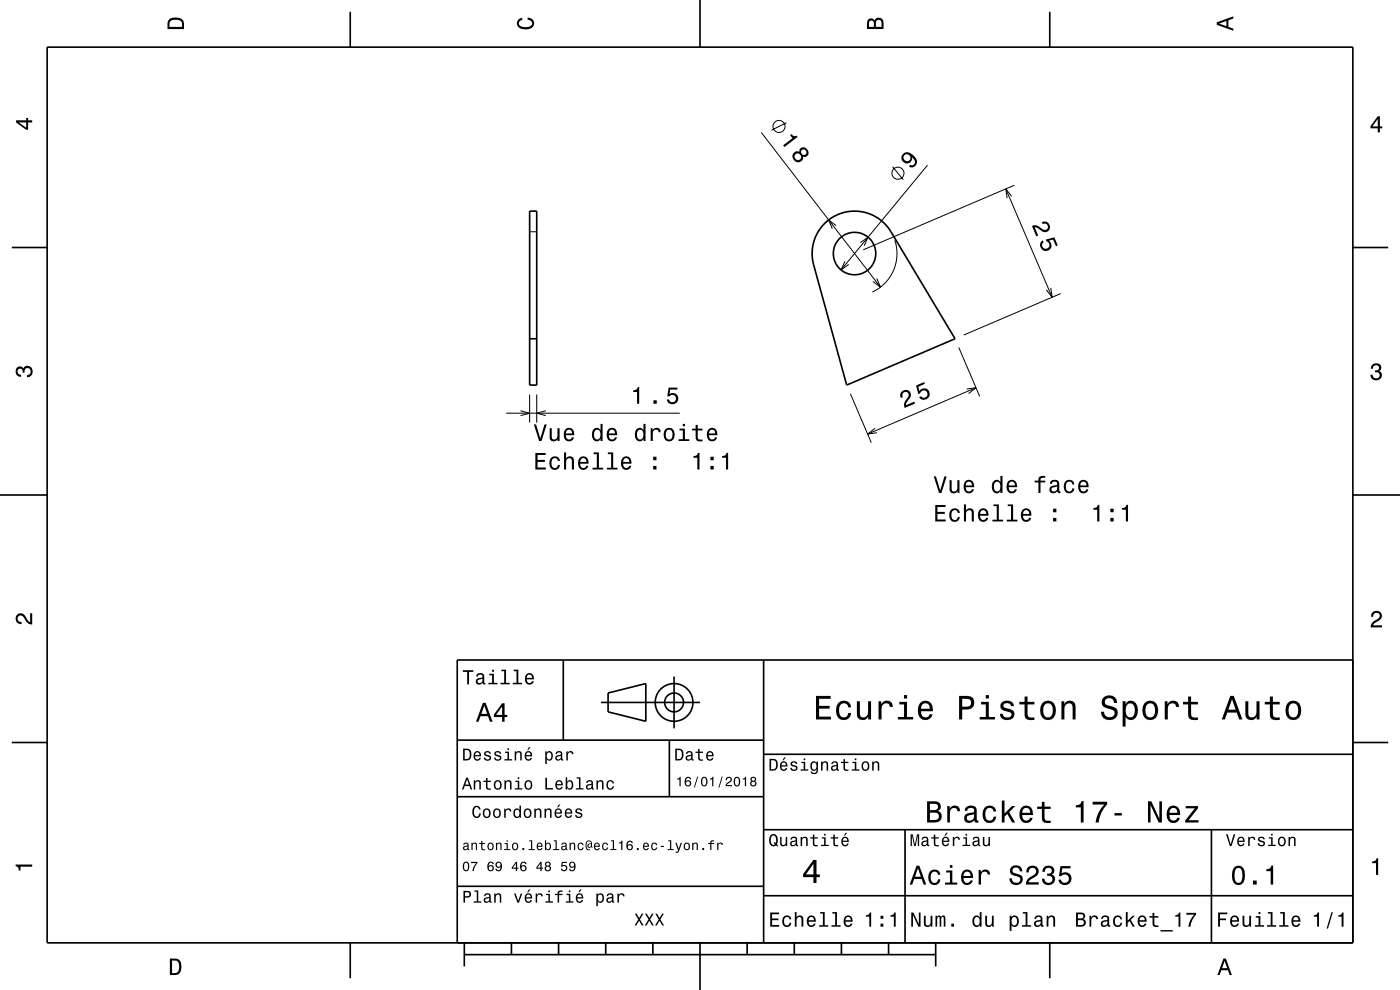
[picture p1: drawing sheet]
<svg xmlns="http://www.w3.org/2000/svg" width="297mm" height="210mm" viewBox="0 0 297 210" stroke-linecap="round" stroke-linejoin="round" font-family="sans-serif">
<g fill="none" stroke="#000" stroke-width=".21">
<path d="M161.5 28.1l25.3 32.8M166.9 26l-3.2 1.6M189.4 35.4l2.2 2.7M196.8 35l-18.4 22.3M215.2 39.3l-32.1 13.7M112.4 49.2h1.5M177.4 47.9l-1.6-1.2 .8 1.8M179.2 55.4l-.8 1.9 1.7-1.2M182.5 51.5l1.6-1.2-.8 1.8M186 59.1l.8 1.8-1.6-1.2M189.8 51a9 9 0 0 1-4.7 11M213.4 40.1l9.8 23"/>
<path d="M214.6 41.6l-1.2-1.5 .3 1.9M203.4 73.7l4.4 10.4M222.9 61.1l.3 2-1.2-1.6M225 62.3l-20.6 8.8M107.4 87.7h36.8M110.4 87.1l2 .6-2 .5M112.4 83.7v6M113.9 83.7v6M115.8 87.1l-1.9 .6 1.9 .5M180.4 83.5l4.4 10.4M185.6 90.8l-1.5 1.3 1.9-.3M205.1 82.5l1.9-.3-1.5 1.3"/>
<path d="M207 82.2l-22.9 9.9"/>
<circle cx="165.3" cy="26.8" r="1.28"/>
<circle cx="190.5" cy="36.7" r="1.28"/>
</g>
<g fill="none" stroke="#000" stroke-width=".35">
<path d="M10 10h277v190h-277zM74.3 2.5v7.5M148.5 0v10M222.7 2.5v7.5M2.5 52.5h7.5M112.4 44.8h1.5v36.9h-1.5zM175 47.3a9 9 0 0 1 14 1.9l13.6 22.7-23 9.8-7-25.5a9 9 0 0 1 2.4-8.9zM287 52.5h7.5M112.4 71.9h1.5M0 105h10M287 105h10M119.5 140v17"/>
<path d="M162 140v60M287 140h-190v60M2.5 157.5h7.5M97 157h65M127.5 149h21M129 147l8-2v8l-8-2zM142 157v12M143 143.5v11M287 157.5h7.5M97 169h65M162 176h125M162 160h125"/>
<path d="M192 176v24M257 176v24M97 188h65M162 190h125M74.3 200v7.5M98.5 202.5h100M98.5 200v5M108.5 200v2.5M118.5 200v2.5M128.5 200v2.5M138.5 200v2.5M148.5 200v10"/>
<path d="M158.5 200v2.5M168.5 200v2.5M178.5 200v2.5M188.5 200v2.5M198.5 200v5M222.7 200v7.5"/>
<circle cx="181.3" cy="53.8" r="4.5"/>
<circle cx="143" cy="149" r="2"/>
<circle cx="143" cy="149" r="4"/>
</g>
<g fill="#000">
<path d="M36 4a2.18 2.18 0 0 0-.5 2.2h3.5v-1.2a1.43 1.43 0 0 0-1.7-1.3zM36.3 4.4a2.15 2.15 0 0 1 2.2 .3l.1 1h-2.6v-1z" fill-rule="evenodd"/>
<path d="M109.9 4.2l.9-.4v.4a.7 .7 0 0 0-.7 .5 .7 .7 0 0 0 .3 .8 1.7 1.7 0 0 0 2.5-.5 .9 .9 0 0 0-1-.8v-.5a1.24 1.24 0 0 1 1.4 1.1 1.24 1.24 0 0 1-1 1.4 2.22 2.22 0 0 1-2.5-.7l-.2-.5z" fill-rule="evenodd"/>
<path d="M184.2 4.2l-.3 .7v1.3h3.5v-1.3a.98 .98 0 0 0-.7-1.1 .98 .98 0 0 0-1.2 .6 .84 .84 0 0 0-1.3-.2zM184.5 4.5a.54 .54 0 0 1 .6-.1 .54 .54 0 0 1 .3 .6v.7h-1zM185.9 4.4a.62 .62 0 0 1 .8-.1 .62 .62 0 0 1 .3 .6v.8h-1.2z" fill-rule="evenodd"/>
<path d="M258.1 4.7v.6l3.5 1.2v-.4l-1-.4v-1.4l1-.4v-.4zM258.6 5l1.6-.5v1z" fill-rule="evenodd"/>
<path d="M3.4 25.5v.5l2.1 1.5h.5v-1.5h.8v-.5h-.8v-.5h-.4v.5zM4 26h1.6v1.1z" fill-rule="evenodd"/>
<path d="M167.6 28.7l.5 .6-2 1.5 .3 .4 2.8-2.2-.2-.2a.78 .78 0 0 1-1.1-.4zM168.5 32.3a1.17 1.17 0 0 0 .1 1.9 1.17 1.17 0 0 0 1.8-.7l-.1-.3a.89 .89 0 0 0 1.2-.3 .89 .89 0 0 0-.2-1.2 .89 .89 0 0 0-1.1-.5 .89 .89 0 0 0-.6 1 .88 .88 0 0 0-1.1 .1zM168.5 33.3a.71 .71 0 0 1 1.4 0 .71 .71 0 0 1-1.4 0zM169.9 32.3a.6 .6 0 0 1 1.2 0 .6 .6 0 0 1-1.2 0z" fill-rule="evenodd"/>
<path d="M191.5 32.7a1.15 1.15 0 0 0 .5 1.9 1.15 1.15 0 0 0 1.5-1.2 1.03 1.03 0 0 1 .5 1.4 .56 .56 0 0 1-.9 .1l-.3 .4a1.18 1.18 0 0 0 1.5-.3 1.18 1.18 0 0 0-.1-1.6 1.76 1.76 0 0 0-2.7-.7zM191.7 33.4a.75 .75 0 0 1 1.5 0 .75 .75 0 0 1-1.5 0z" fill-rule="evenodd"/>
<path d="M292.3 24.7l-1.6 2.1v.4h1.6v.9h.4v-.9h.5v-.4h-.5v-2.1zM292.3 25.2v1.6h-1.1z" fill-rule="evenodd"/>
<path d="M218.9 47.9l1 2.2 .4-.1-.8-1.8a2.23 2.23 0 0 1 1.7 .9 1.14 1.14 0 0 0 1.6-1.1 1.14 1.14 0 0 0-1.8-.9l.2 .4a.71 .71 0 0 1 1 .2 .71 .71 0 0 1-.2 1 .71 .71 0 0 1-.9-.2 1.8 1.8 0 0 0-2.2-.6zM220.9 51.2a1.21 1.21 0 0 0 .1 1.8 1.21 1.21 0 0 0 1.8-.2 1.21 1.21 0 0 0-.3-1.7l.9-.3 .6 1.4 .4-.1-.7-1.8-1.8 .5 .1 .4a.79 .79 0 0 1 .6 1 .79 .79 0 0 1-1 .5 .79 .79 0 0 1-.4-1.1l.2-.2-.2-.4z" fill-rule="evenodd"/>
<path d="M291.1 77.4a1.08 1.08 0 0 1 1.4-.2 1.08 1.08 0 0 1 .4 1.2l-.3 .3a1.06 1.06 0 0 1 .5 1.3 1.06 1.06 0 0 1-1.2 .7 1.1 1.1 0 0 1-1.2-1.2h.5a.71 .71 0 0 0 1 .8 .71 .71 0 0 0 .1-1.3h-.6v-.4a.61 .61 0 0 0 .8-.3 .61 .61 0 0 0-.2-.8 .61 .61 0 0 0-.9 .2l-.1 .5h-.5z" fill-rule="evenodd"/>
<path d="M3.6 78a.86 .86 0 0 1 1.4 .2 1.06 1.06 0 0 1 1.2-.6 1.06 1.06 0 0 1 .7 1.2 1.1 1.1 0 0 1-1.2 1.2v-.4a.71 .71 0 0 0 .8-1 .71 .71 0 0 0-1.3-.1v.6h-.4a.61 .61 0 0 0-.3-.8 .61 .61 0 0 0-.8 .2 .61 .61 0 0 0 .2 .8l.6 .2v.4a1.15 1.15 0 0 1-1.2-.6 1.15 1.15 0 0 1 .3-1.3z" fill-rule="evenodd"/>
<path d="M113.6 96.1v3.5h2.2v-.4h-1.8v-1.2h1.6v-.4h-1.6v-1.1h1.7v-.4zM116.8 97.2a1.53 1.53 0 0 0 .9 2.5 1.06 1.06 0 0 0 1.1-1.1h-.4a.67 .67 0 0 1-.7 .7 .67 .67 0 0 1-.7-.6 1.12 1.12 0 0 1 .7-1.5 .6 .6 0 0 1 .6 .6h.5a1.09 1.09 0 0 0-.8-1 1.09 1.09 0 0 0-1.2 .4zM119.7 96v3.6h.4v-1.6a.64 .64 0 0 1 .4-.7 .64 .64 0 0 1 .8 .3v2h.5v-1.8a.88 .88 0 0 0-.6-1 .88 .88 0 0 0-1.1 .5v-1.3zM122.9 97.2a1.54 1.54 0 0 0 .8 2.5 1.06 1.06 0 0 0 1.1-.9h-.4l-.3 .4-.3 .1a.76 .76 0 0 1-.7-.9h1.8a1.17 1.17 0 0 0-.5-1.4 1.17 1.17 0 0 0-1.5 .2zM123.3 97.4a.66 .66 0 0 1 .8-.1 .66 .66 0 0 1 .3 .7h-1.3zM125.9 96v.3h.7v2.9h-.9v.4h2.3v-.4h-.9v-3.2zM129 96v.3h.6v2.9h-.9v.4h2.3v-.4h-.9v-3.2zM132 97.2a1.54 1.54 0 0 0 .8 2.5 1.06 1.06 0 0 0 1.1-.9h-.4l-.2 .4-.4 .1a.76 .76 0 0 1-.7-.9h1.8a1.16 1.16 0 0 0-.5-1.4 1.16 1.16 0 0 0-1.5 .2zM132.4 97.4a.66 .66 0 0 1 .8-.1 .66 .66 0 0 1 .3 .7h-1.3zM138.6 98.8v.8h.7v-.8zM138.6 96.9v.7h.7v-.7z" fill-rule="evenodd"/>
<path d="M113.2 90l1.2 3.5h.5l1.1-3.5h-.5l-.9 3-.9-3zM116.6 90.8v1.8a.89 .89 0 0 0 .6 1 .89 .89 0 0 0 1.1-.5v.4h.4v-2.7h-.4v1.6a.65 .65 0 0 1-.4 .8 .65 .65 0 0 1-.8-.3v-2.1zM119.9 91.1a1.54 1.54 0 0 0 .8 2.5 1.06 1.06 0 0 0 1.1-.8h-.5l-.2 .3-.4 .1a.76 .76 0 0 1-.7-.9h1.8a1.17 1.17 0 0 0-.5-1.4 1.17 1.17 0 0 0-1.4 .2zM120.2 91.3a.66 .66 0 0 1 .8-.1 .66 .66 0 0 1 .4 .7h-1.4zM125.9 91.1a1.57 1.57 0 0 0 .7 2.5l.5-.1 .3-.4v.4h.4v-3.6h-.4v1.3a.89 .89 0 0 0-1.5-.1zM126.2 91.4a.62 .62 0 0 1 .7-.2 .62 .62 0 0 1 .4 .5 1.11 1.11 0 0 1-.6 1.5 1.19 1.19 0 0 1-.5-1.8zM129 91.1a1.54 1.54 0 0 0 .8 2.5 1.06 1.06 0 0 0 1.1-.8h-.5l-.2 .3-.3 .1a.76 .76 0 0 1-.7-.9h1.7a1.17 1.17 0 0 0-.5-1.3 1.17 1.17 0 0 0-1.4 .1zM129.3 91.3a.66 .66 0 0 1 .8-.1 .66 .66 0 0 1 .4 .7h-1.3zM135 91.1a1.58 1.58 0 0 0 .7 2.5l.5-.1 .3-.4v.4h.4v-3.6h-.4v1.3a.89 .89 0 0 0-1.5-.1zM135.3 91.4a.62 .62 0 0 1 .7-.2 .62 .62 0 0 1 .4 .5 1.11 1.11 0 0 1-.6 1.5 1.19 1.19 0 0 1-.5-1.8zM138 90.8v2.7h.5v-1.5a.67 .67 0 0 1 .3-.8 .67 .67 0 0 1 .9 .2v.3h.5a.89 .89 0 0 0-.7-.9 .89 .89 0 0 0-1.1 .5v-.5zM141.1 91.1a1.53 1.53 0 0 0 .9 2.5 1.48 1.48 0 0 0 1.1-1.4 1.48 1.48 0 0 0-1.1-1.5l-.5 .1zM141.4 91.4a.67 .67 0 0 1 .7-.2 .67 .67 0 0 1 .5 .5 1.11 1.11 0 0 1-.6 1.5 1.17 1.17 0 0 1-.6-1.8zM144.2 90.9v.4h.7v1.9h-.9v.3h2.2v-.3h-.9v-2.3zM144.8 89.9v.5h.5v-.5zM147.6 90.1v.8h-.8v.4h.8v1.8a1.05 1.05 0 0 0 1.4 .5v-.4a.68 .68 0 0 1-1-.3v-1.6h1v-.4h-1v-.8zM150.2 91.1a1.54 1.54 0 0 0 .8 2.5 1.06 1.06 0 0 0 1.1-.8h-.4l-.2 .3-.4 .1a.76 .76 0 0 1-.7-.9h1.8a1.17 1.17 0 0 0-.5-1.4 1.17 1.17 0 0 0-1.5 .2zM150.6 91.3a.66 .66 0 0 1 .8-.1 .66 .66 0 0 1 .3 .7h-1.3z" fill-rule="evenodd"/>
<path d="M134.3 82.8v.4h.8v2.5h.5v-3.6h-.3a.77 .77 0 0 1-1 .7zM138.6 84.9v.8h.7v-.8zM141.8 82.2l-.2 1.9h.4a.79 .79 0 0 1 1.1-.2 .79 .79 0 0 1 .1 1.2 .79 .79 0 0 1-1.2-.1l-.1-.3h-.4a1.21 1.21 0 0 0 1.5 1.1 1.21 1.21 0 0 0 .8-1.7 1.21 1.21 0 0 0-1.8-.5l.2-1h1.5v-.4z" fill-rule="evenodd"/>
<path d="M147.1 96.7v.4h.8v2.5h.5v-3.5h-.3a.77 .77 0 0 1-1 .6zM150.7 98.8v.8h.7v-.8zM150.7 96.9v.7h.7v-.7zM153.2 96.7v.4h.8v2.5h.5v-3.5h-.4a.77 .77 0 0 1-.9 .6z" fill-rule="evenodd"/>
<path d="M191.3 83.1a1.14 1.14 0 0 0-.2 1.3l.4-.1a.7 .7 0 0 1 .2-1 .7 .7 0 0 1 1 .1 .7 .7 0 0 1-.2 1 1.81 1.81 0 0 0-.6 2.1l2.2-.9-.1-.4-1.8 .7a2.23 2.23 0 0 1 .9-1.6 1.11 1.11 0 0 0-.3-1.5 1.11 1.11 0 0 0-1.5 .3zM194.3 81.8l.5 1.8 .4-.2a.79 .79 0 0 1 1-.6 .79 .79 0 0 1 .5 1.1 .79 .79 0 0 1-1.1 .4l-.2-.2-.4 .1a1.21 1.21 0 0 0 1.8 .4 1.21 1.21 0 0 0 .1-1.8 1.21 1.21 0 0 0-1.8 .2l-.3-1 1.4-.6-.1-.4z" fill-rule="evenodd"/>
<path d="M198.4 107.1v3.5h2.2v-.4h-1.7v-1.2h1.5v-.4h-1.5v-1.1h1.7v-.4zM201.7 108.2a1.53 1.53 0 0 0 .8 2.5 1.06 1.06 0 0 0 1.1-1.1h-.4a.67 .67 0 0 1-.6 .7 .67 .67 0 0 1-.7-.6 1.11 1.11 0 0 1 .6-1.5 .6 .6 0 0 1 .7 .6h.4a1.09 1.09 0 0 0-.7-1 1.09 1.09 0 0 0-1.2 .4zM204.5 107v3.6h.4v-1.5a.64 .64 0 0 1 .4-.8 .64 .64 0 0 1 .8 .3l.1 2h.4v-1.8a.88 .88 0 0 0-.6-.9 .88 .88 0 0 0-1.1 .4v-1.3zM207.8 108.2a1.54 1.54 0 0 0 .8 2.5 1.06 1.06 0 0 0 1-.9h-.4l-.2 .4-.4 .1a.76 .76 0 0 1-.7-.9h1.8a1.16 1.16 0 0 0-.5-1.4 1.16 1.16 0 0 0-1.4 .2zM208.1 108.4a.66 .66 0 0 1 .8-.1 .66 .66 0 0 1 .3 .7h-1.3zM210.8 107v.4h.6v2.8h-.9v.4h2.3v-.4h-.9v-3.2zM213.8 107v.4h.7v2.8h-.9v.4h2.2v-.4h-.9v-3.2zM216.9 108.2a1.54 1.54 0 0 0 .8 2.5 1.05 1.05 0 0 0 1.1-.9h-.5l-.2 .4-.4 .1a.76 .76 0 0 1-.7-.9h1.8a1.16 1.16 0 0 0-.5-1.4 1.16 1.16 0 0 0-1.4 .2zM217.2 108.4a.66 .66 0 0 1 .8-.1 .66 .66 0 0 1 .3 .7h-1.3zM223.4 109.9v.7h.7v-.7zM223.4 107.9v.8h.7v-.8z" fill-rule="evenodd"/>
<path d="M198.1 101.1l1.1 3.5h.5l1.1-3.5h-.5l-.8 2.9-.9-2.9zM201.4 101.9v1.7a.89 .89 0 0 0 .7 1 .89 .89 0 0 0 1-.4v.4h.4v-2.7h-.4v1.5a.65 .65 0 0 1-.4 .8 .65 .65 0 0 1-.8-.3v-2zM204.7 102.2a1.54 1.54 0 0 0 .8 2.5 1.06 1.06 0 0 0 1.1-.9h-.4l-.2 .3-.4 .2a.76 .76 0 0 1-.7-1h1.8a1.16 1.16 0 0 0-.5-1.3 1.16 1.16 0 0 0-1.5 .2zM205.1 102.4a.66 .66 0 0 1 .8-.2 .66 .66 0 0 1 .3 .8h-1.3zM210.7 102.2a1.58 1.58 0 0 0 .8 2.5l.4-.2 .3-.3v.4h.5v-3.7h-.5v1.4a.89 .89 0 0 0-1.5-.1zM211 102.4a.62 .62 0 0 1 .7-.2 .62 .62 0 0 1 .5 .6 1.12 1.12 0 0 1-.7 1.5 1.19 1.19 0 0 1-.5-1.9zM213.8 102.2a1.54 1.54 0 0 0 .8 2.5 1.06 1.06 0 0 0 1.1-.9h-.4l-.2 .3-.4 .2a.76 .76 0 0 1-.7-1h1.8a1.16 1.16 0 0 0-.5-1.3 1.16 1.16 0 0 0-1.5 .2zM214.2 102.4a.66 .66 0 0 1 .8-.2 .66 .66 0 0 1 .3 .8h-1.3zM219.5 102v.3h.8v2.3h.4v-2.3h1v-.3h-1l.1-.4 .3-.2h.6v-.4a1.04 1.04 0 0 0-1.4 .7v.3zM223 102l-.3 .6h.4a.55 .55 0 0 1 .7-.5 .55 .55 0 0 1 .4 .8h-.2a.98 .98 0 0 0-1.2 .4 .98 .98 0 0 0 0 1.1 1.06 1.06 0 0 0 1.5-.2l.1 .3 .6 .1v-.4h-.3v-1.6a1.02 1.02 0 0 0-1.7-.6zM223.2 103.5l1.1-.3a.77 .77 0 0 1-.2 .9 .77 .77 0 0 1-.9 .1zM226 102.2a1.53 1.53 0 0 0 .8 2.5 1.06 1.06 0 0 0 1.1-1.1h-.4a.67 .67 0 0 1-.6 .7 .67 .67 0 0 1-.7-.6 1.11 1.11 0 0 1 .6-1.5 .6 .6 0 0 1 .7 .6h.4a1.09 1.09 0 0 0-.8-1 1.09 1.09 0 0 0-1.1 .4zM229 102.2a1.54 1.54 0 0 0 .8 2.5 1.06 1.06 0 0 0 1.1-.9h-.4l-.3 .3-.3 .2a.76 .76 0 0 1-.7-1h1.7a1.16 1.16 0 0 0-.4-1.3 1.16 1.16 0 0 0-1.5 .2zM229.4 102.4a.66 .66 0 0 1 .8-.2 .66 .66 0 0 1 .3 .8h-1.3z" fill-rule="evenodd"/>
<path d="M232 107.8v.3h.8v2.5h.4v-3.5h-.3a.77 .77 0 0 1-.9 .7zM235.5 109.9v.7h.7v-.7zM235.5 107.9v.8h.7v-.8zM238 107.8v.3h.8v2.5h.5v-3.5h-.3a.77 .77 0 0 1-1 .7z" fill-rule="evenodd"/>
<path d="M3.6 130.4a1.22 1.22 0 0 1 2 .7l.4 .6 .4 .3v-1.9h.4v2.4a1.8 1.8 0 0 1-1.7-1.4 .71 .71 0 0 0-.9-.5 .71 .71 0 0 0-.5 .8 .71 .71 0 0 0 .9 .5v.5a1.18 1.18 0 0 1-1.2-.7 1.18 1.18 0 0 1 .2-1.3z" fill-rule="evenodd"/>
<path d="M291.2 129.9a1.18 1.18 0 0 1 1.9 .3 1.18 1.18 0 0 1-1 1.7l-.5 .3-.3 .5h1.9v.4h-2.4a1.8 1.8 0 0 1 1.4-1.8 .71 .71 0 0 0 .5-.8 .71 .71 0 0 0-.9-.5 .71 .71 0 0 0-.5 .8h-.4z" fill-rule="evenodd"/>
<path d="M98.2 158.8v2.5h.9a1.37 1.37 0 0 0 .7-2.2 1.56 1.56 0 0 0-1.6-.3zM98.6 159.1a.98 .98 0 0 1 1.1 .7 .98 .98 0 0 1-.6 1.2h-.5zM100.7 159.6a1.04 1.04 0 0 0-.2 1.2 1.04 1.04 0 0 0 1 .5l.5-.5h-.3l-.4 .3a.54 .54 0 0 1-.5-.7h1.3a.83 .83 0 0 0-.4-.9 .83 .83 0 0 0-1 .1zM100.9 159.7l.2-.1a.47 .47 0 0 1 .5 .1 .47 .47 0 0 1 .1 .5h-.9zM102.9 159.5l-.2 .1a.69 .69 0 0 0 .9 .9l.2 .1a.43 .43 0 0 1-.4 .5 .43 .43 0 0 1-.4-.4h-.3a.74 .74 0 0 0 .9 .7 .74 .74 0 0 0 .5-1l-1-.4a.38 .38 0 0 1 .3-.5 .38 .38 0 0 1 .4 .4h.3a.78 .78 0 0 0-1.2-.4zM105.1 159.5l-.2 .1a.69 .69 0 0 0 .9 .9l.2 .1a.43 .43 0 0 1-.4 .5 .43 .43 0 0 1-.5-.4h-.3a.74 .74 0 0 0 .9 .7 .74 .74 0 0 0 .5-1l-.9-.4a.38 .38 0 0 1 .3-.5 .38 .38 0 0 1 .4 .4h.3a.77 .77 0 0 0-1.2-.4zM107.2 159.4v.3h.5v1.3h-.7v.3h1.6v-.3h-.6v-1.6zM107.7 158.7v.4h.3v-.4zM109.2 159.4v1.9h.3v-1.1a.45 .45 0 0 1 .4-.6 .45 .45 0 0 1 .5 .5v1.2h.3v-1.3a.63 .63 0 0 0-.5-.7 .63 .63 0 0 0-.7 .4v-.3zM112.2 158.5l-.4 .6h.3l.5-.6zM111.5 159.6a1.04 1.04 0 0 0-.2 1.2 1.04 1.04 0 0 0 1.1 .5l.5-.5h-.3l-.5 .3a.54 .54 0 0 1-.5-.7h1.3a.83 .83 0 0 0-.4-.9 .83 .83 0 0 0-1 .1zM111.8 159.7l.1-.1a.48 .48 0 0 1 .5 .1 .48 .48 0 0 1 .2 .5h-1zM115.7 159.4v2.7h.3v-1.1a.66 .66 0 0 0 .7 .4 .66 .66 0 0 0 .5-.6 .91 .91 0 0 0 0-1.1 .91 .91 0 0 0-1-.3l-.2 .3v-.3zM116.1 159.8a.45 .45 0 0 1 .5-.2 .45 .45 0 0 1 .3 .4 .65 .65 0 0 1 .1 .8 .65 .65 0 0 1-.7 .2 .98 .98 0 0 1-.2-1.2zM118.1 159.5l-.2 .4h.3a.39 .39 0 0 1 .4-.3 .39 .39 0 0 1 .3 .5h-.1a.65 .65 0 0 0-1 .4 .65 .65 0 0 0 .6 .9l.6-.3 .1 .2h.4v-.2l-.2-.1v-1.1a.72 .72 0 0 0-.5-.6 .72 .72 0 0 0-.7 .2zM118.2 160.6l.8-.3a.55 .55 0 0 1-.2 .7 .55 .55 0 0 1-.6 0zM120.1 159.4v1.9h.4v-1.1a.47 .47 0 0 1 .2-.6 .47 .47 0 0 1 .6 .2v.2h.4a.64 .64 0 0 0-.5-.7 .64 .64 0 0 0-.8 .4v-.3z" fill-rule="evenodd"/>
<path d="M98.2 142.2v.3h.9v2.7h.4v-2.7h.9v-.3zM101.3 143l-.3 .5h.4a.47 .47 0 0 1 .5-.4 .47 .47 0 0 1 .4 .6l-.2 .1a.84 .84 0 0 0-1 .2 .84 .84 0 0 0 0 1.1 .9 .9 0 0 0 1.3-.2l.1 .2 .5 .1v-.3l-.3-.1v-1.3a.87 .87 0 0 0-1.4-.5zM101.4 144.3l.9-.3a.66 .66 0 0 1-.1 .7 .66 .66 0 0 1-.8 .1zM103.8 142.9v.3h.6v1.6h-.8v.4h2v-.4h-.8v-1.9zM104.4 142.1v.4h.4v-.4zM106.4 142.1v.3h.6v2.4h-.8v.4h1.9v-.4h-.7v-2.7zM109 142.1v.3h.6v2.4h-.8v.4h1.9v-.4h-.7v-2.7zM111.6 143.1a1.32 1.32 0 0 0 .7 2.1 .9 .9 0 0 0 .9-.7h-.3l-.2 .3-.4 .1a.65 .65 0 0 1-.6-.8h1.6a1 1 0 0 0-.4-1.2 1 1 0 0 0-1.3 .2zM111.9 143.3a.57 .57 0 0 1 .7-.1 .57 .57 0 0 1 .3 .6h-1.2z" fill-rule="evenodd"/>
<path d="M102.4 149.1l-1.4 4h.5l.4-1.2h1.6l.4 1.2h.6l-1.5-4zM102.7 149.7l.7 1.7h-1.3zM106.5 149.2l-1.7 2.4v.5h1.7v1h.5v-1h.6v-.5h-.6v-2.4zM106.5 149.9v1.7h-1.3z" fill-rule="evenodd"/>
<path d="M143.2 158.8v2.5h.9a1.37 1.37 0 0 0 .7-2.2 1.56 1.56 0 0 0-1.6-.3zM143.6 159.1a.98 .98 0 0 1 1.1 .7 .98 .98 0 0 1-.6 1.2h-.5zM145.7 159.5l-.2 .4h.3a.39 .39 0 0 1 .5-.3 .39 .39 0 0 1 .3 .5h-.2a.65 .65 0 0 0-.9 .4 .65 .65 0 0 0 .5 .9l.7-.3v.2h.4v-.2l-.1-.1-.1-1.1a.73 .73 0 0 0-.4-.6 .73 .73 0 0 0-.8 .2zM145.8 160.6l.8-.3a.55 .55 0 0 1-.1 .7 .55 .55 0 0 1-.7 0zM148.1 158.9v.5h-.5v.3h.5v1.3a.75 .75 0 0 0 1 .4v-.3a.48 .48 0 0 1-.7-.3v-1.1h.7v-.3h-.7v-.5zM150 159.6a1.04 1.04 0 0 0-.2 1.2 1.04 1.04 0 0 0 1.1 .5l.5-.5h-.4l-.4 .3a.54 .54 0 0 1-.5-.7h1.3a.83 .83 0 0 0-.4-.9 .83 .83 0 0 0-1 .1zM150.3 159.7l.1-.1a.48 .48 0 0 1 .5 .1 .48 .48 0 0 1 .2 .5h-1z" fill-rule="evenodd"/>
<path d="M173.1 147.6v5h3.2v-.6h-2.5v-1.7h2.2v-.6h-2.2v-1.5h2.4v-.6zM177.8 149.2a2.59 2.59 0 0 0 .5 3.4 1.58 1.58 0 0 0 2.3-1.4h-.6a.95 .95 0 0 1-.9 1 .95 .95 0 0 1-1-.9 1.59 1.59 0 0 1 .9-2.1 .85 .85 0 0 1 .9 .8h.7a1.56 1.56 0 0 0-1.1-1.3 1.56 1.56 0 0 0-1.7 .5zM181.8 148.8v2.5a1.27 1.27 0 0 0 .9 1.4 1.27 1.27 0 0 0 1.5-.7v.6h.6v-3.8h-.6v2.2a.92 .92 0 0 1-.6 1.1 .92 .92 0 0 1-1.2-.4v-2.9zM186.4 148.8v3.8h.6v-2.2a.95 .95 0 0 1 .5-1.1 .95 .95 0 0 1 1.2 .3l.1 .4h.6a1.28 1.28 0 0 0-1-1.4 1.28 1.28 0 0 0-1.4 .8v-.6zM190.8 148.9v.5h1v2.7h-1.3v.5h3.2v-.5h-1.3v-3.2zM191.8 147.4v.8h.6v-.8zM195.1 149.2a2.62 2.62 0 0 0 .5 3.4 1.57 1.57 0 0 0 2.2-1.1h-.6l-.3 .5-.5 .2a1.08 1.08 0 0 1-1-1.3h2.5a1.66 1.66 0 0 0-.7-2 1.66 1.66 0 0 0-2.1 .3zM195.6 149.5a.94 .94 0 0 1 1.2-.2 .94 .94 0 0 1 .5 1h-1.9zM203.5 147.6v5h.6v-2.1h.8a1.47 1.47 0 0 0 1.8-1.2 1.47 1.47 0 0 0-1.5-1.7zM204.1 148.2a1.6 1.6 0 0 1 1.8 .5 .86 .86 0 0 1 0 .9 .86 .86 0 0 1-.9 .3h-.9zM208.1 148.9v.5h1v2.7h-1.3v.5h3.3v-.5h-1.3v-3.2zM209.1 147.4v.8h.7v-.8zM212.6 148.9a1.08 1.08 0 0 0-.3 1.2 1.08 1.08 0 0 0 1 .7l1.1 .4a.57 .57 0 0 1 .2 .6 .57 .57 0 0 1-.5 .4 .96 .96 0 0 1-1.4-.8h-.6a1.6 1.6 0 0 0 1.3 1.4 1.6 1.6 0 0 0 1.7-.8 1.13 1.13 0 0 0-1-1.6l-1.1-.3-.2-.4a.87 .87 0 0 1 .9-.5 .87 .87 0 0 1 .8 .6h.6a1.4 1.4 0 0 0-2.1-1.1zM217.4 147.8v1.1h-1.1v.5h1.1v2.6l.2 .4 .4 .3h1.4v-.5a.97 .97 0 0 1-1.4-.5v-2.3h1.4v-.5h-1.4v-1.1zM221.1 149.2a2.56 2.56 0 0 0 .5 3.4 1.72 1.72 0 0 0 1.8-.2 1.72 1.72 0 0 0 .6-1.7 1.7 1.7 0 0 0-.9-1.9 1.7 1.7 0 0 0-2 .4zM221.6 149.6a.96 .96 0 0 1 1-.4 .96 .96 0 0 1 .7 .8 1.59 1.59 0 0 1-1 2.2 1.19 1.19 0 0 1-1-1.5zM225.2 148.8v3.8h.6v-2.2a.97 .97 0 0 1 .5-1.1 .97 .97 0 0 1 1.1 .2l.1 .7v2.4h.7v-2.5a1.27 1.27 0 0 0-.9-1.4 1.27 1.27 0 0 0-1.5 .6v-.5zM234.1 147.9a1.38 1.38 0 0 0-.3 1.5 1.38 1.38 0 0 0 1.3 .9 1.25 1.25 0 0 1 1.4 .9 1.15 1.15 0 0 1-1.3 .9 1.15 1.15 0 0 1-1-1.1h-.7a1.8 1.8 0 0 0 1.7 1.8 1.8 1.8 0 0 0 1.9-1.6 1.46 1.46 0 0 0-1.5-1.4l-.6-.2a.83 .83 0 0 1-.5-1.1 .83 .83 0 0 1 1.2-.3l.5 .5 .1 .4h.7a1.67 1.67 0 0 0-1-1.6 1.67 1.67 0 0 0-1.9 .4zM238.2 148.8v5.3h.6v-2.1a1.32 1.32 0 0 0 1.4 .7 1.32 1.32 0 0 0 1.1-1.1 2.43 2.43 0 0 0-.8-2.8 1.21 1.21 0 0 0-1.7 .5v-.5zM239.1 149.6a.9 .9 0 0 1 .9-.4 .9 .9 0 0 1 .7 .8 1.61 1.61 0 0 1-.9 2.2 1.18 1.18 0 0 1-1-1.5zM242.8 149.2a2.56 2.56 0 0 0 .5 3.4 1.72 1.72 0 0 0 1.8-.2 1.72 1.72 0 0 0 .6-1.7 1.7 1.7 0 0 0-.9-1.9 1.7 1.7 0 0 0-2 .4zM243.3 149.6a.96 .96 0 0 1 1-.4 .96 .96 0 0 1 .7 .8 1.59 1.59 0 0 1-1 2.2 1.19 1.19 0 0 1-1-1.5zM247.1 148.8v3.8h.6v-2.2a.95 .95 0 0 1 .5-1.1 .95 .95 0 0 1 1.2 .3l.1 .4h.6a1.28 1.28 0 0 0-1-1.4 1.28 1.28 0 0 0-1.4 .8v-.6zM252 147.8v1.1h-1v.5h1l.1 2.6 .2 .4 .4 .3h1.4v-.5a.97 .97 0 0 1-1.4-.5v-2.3h1.4v-.5h-1.4v-1.1zM261 147.6l-1.8 5h.6l.6-1.4h2l.5 1.4h.7l-1.9-5zM261.4 148.3l.7 2.2h-1.5zM264.2 148.8v2.5a1.27 1.27 0 0 0 .9 1.4 1.27 1.27 0 0 0 1.5-.7v.6h.6v-3.8h-.6v2.2a.92 .92 0 0 1-.6 1.1 .92 .92 0 0 1-1.1-.4l-.1-2.9zM269.4 147.8v1.1h-1.1v.5h1.1v2.6l.2 .4 .4 .3 .7 .1 .8-.1v-.5a.97 .97 0 0 1-1.4-.5l-.1-2.3h1.5v-.5h-1.5v-1.1zM273.1 149.2a2.56 2.56 0 0 0 .6 3.4 1.72 1.72 0 0 0 1.8-.2 1.72 1.72 0 0 0 .6-1.7 1.7 1.7 0 0 0-.9-1.9 1.7 1.7 0 0 0-2.1 .4zM273.6 149.6a.96 .96 0 0 1 1-.4 .96 .96 0 0 1 .7 .8 1.59 1.59 0 0 1-.9 2.2 1.19 1.19 0 0 1-1.1-1.5z" fill-rule="evenodd"/>
<path d="M98.9 165l-.9 2.5h.3l.3-.8h1l.2 .8h.4l-.9-2.5zM99.1 165.3l.4 1.1h-.8zM100.5 165.5v2h.3v-1.1a.45 .45 0 0 1 .4-.7 .45 .45 0 0 1 .5 .6v1.2h.3v-1.3a.63 .63 0 0 0-.4-.7 .63 .63 0 0 0-.8 .3v-.3zM103.1 165v.6h-.5v.3h.5v1.3a.74 .74 0 0 0 1 .3v-.3a.49 .49 0 0 1-.7-.2v-1.1h.7v-.3h-.7v-.6zM105 165.7a1.04 1.04 0 0 0-.2 1.3 1.04 1.04 0 0 0 1.1 .5 1.04 1.04 0 0 0 .5-1.3 1.04 1.04 0 0 0-1.2-.7zM105.2 165.9a.48 .48 0 0 1 .5-.1 .48 .48 0 0 1 .4 .4 .66 .66 0 0 1 0 .7 .66 .66 0 0 1-.7 .3 .97 .97 0 0 1-.2-1.3zM107 165.5v2h.3v-1.1a.45 .45 0 0 1 .4-.7 .45 .45 0 0 1 .5 .6v1.2h.3v-1.3a.63 .63 0 0 0-.4-.7 .63 .63 0 0 0-.8 .3v-.3zM109.3 165.6v.3h.5v1.3h-.6v.3h1.6v-.3h-.6v-1.6zM109.8 164.9v.3h.4v-.3zM111.5 165.7a1.04 1.04 0 0 0-.2 1.3 1.04 1.04 0 0 0 1.1 .5 1.04 1.04 0 0 0 .5-1.3 1.04 1.04 0 0 0-1.2-.7zM111.7 165.9a.48 .48 0 0 1 .5-.1 .48 .48 0 0 1 .4 .4 .66 .66 0 0 1 0 .7 .66 .66 0 0 1-.7 .3 .97 .97 0 0 1-.2-1.3zM115.7 165v2.5h1.6v-.3h-1.3v-2.2zM118 165.7a1.04 1.04 0 0 0-.2 1.2 1.04 1.04 0 0 0 1.1 .6l.5-.6h-.3l-.5 .4a.54 .54 0 0 1-.5-.7h1.3a.83 .83 0 0 0-.3-1 .83 .83 0 0 0-1.1 .1zM118.3 165.9l.1-.1a.47 .47 0 0 1 .5 .1 .47 .47 0 0 1 .2 .4h-1zM120 164.9v2.6h.3v-.3a.66 .66 0 0 0 .7 .3 .66 .66 0 0 0 .6-.6 .9 .9 0 0 0 0-1 .9 .9 0 0 0-1-.3l-.3 .2v-.9zM120.5 165.9a.45 .45 0 0 1 .4-.1 .45 .45 0 0 1 .4 .4v.3a.6 .6 0 0 1-.5 .8 .85 .85 0 0 1-.3-1.4zM122.3 164.9v.2h.5v2.1h-.6v.3h1.6v-.3h-.7v-2.3zM124.6 165.6l-.2 .5h.3a.39 .39 0 0 1 .4-.4 .39 .39 0 0 1 .3 .6h-.1a.65 .65 0 0 0-1 .4 .65 .65 0 0 0 .6 .8l.6-.3 .1 .2 .4 .1v-.3h-.2v-1.1a.73 .73 0 0 0-.5-.6 .73 .73 0 0 0-.7 .1zM124.7 166.7l.8-.2a.55 .55 0 0 1-.2 .6 .55 .55 0 0 1-.6 .1zM126.5 165.5v2h.3v-1.1a.45 .45 0 0 1 .4-.7 .45 .45 0 0 1 .5 .6v1.2h.3v-1.3a.63 .63 0 0 0-.4-.7 .63 .63 0 0 0-.8 .3v-.3zM128.9 165.7a1.04 1.04 0 0 0-.2 1.2 1.04 1.04 0 0 0 1.1 .6l.4-.4v-.3h-.3l-.3 .4a.73 .73 0 0 1-.6-.7 .73 .73 0 0 1 .7-.7l.2 .4h.3a.78 .78 0 0 0-.5-.7 .78 .78 0 0 0-.8 .2z" fill-rule="evenodd"/>
<path d="M100.4 171.2a1.45 1.45 0 0 0 .7 2.3 .94 .94 0 0 0 .9-1h-.3a.59 .59 0 0 1-.8 .7 1.31 1.31 0 0 1 .2-2l.3 .1 .2 .4h.4a.85 .85 0 0 0-.6-.8 .85 .85 0 0 0-1 .3zM102.6 171.7a1.04 1.04 0 0 0-.1 1.3 1.04 1.04 0 0 0 1.1 .5 1.04 1.04 0 0 0 .5-1.3 1.04 1.04 0 0 0-1.2-.7zM102.9 171.9a.48 .48 0 0 1 .5-.1 .48 .48 0 0 1 .3 .4 .66 .66 0 0 1 0 .7 .66 .66 0 0 1-.7 .3 .98 .98 0 0 1-.1-1.3zM104.8 171.7a1.04 1.04 0 0 0-.1 1.3 1.04 1.04 0 0 0 1.1 .5 1.04 1.04 0 0 0 .5-1.3 1.04 1.04 0 0 0-1.2-.7zM105 171.9a.48 .48 0 0 1 .5-.1 .48 .48 0 0 1 .4 .4 .66 .66 0 0 1 0 .7 .66 .66 0 0 1-.7 .3 .97 .97 0 0 1-.2-1.3zM107 171.5v2h.3v-1.1a.47 .47 0 0 1 .2-.6 .47 .47 0 0 1 .6 .2l.1 .1h.3a.64 .64 0 0 0-.5-.6 .64 .64 0 0 0-.7 .4v-.4zM109.1 171.7a1.06 1.06 0 0 0-.2 1.2 1.06 1.06 0 0 0 .9 .6l.4-.3v.3h.3v-2.6h-.3v.9a.63 .63 0 0 0-1.1-.1zM109.4 171.9a.44 .44 0 0 1 .4-.1 .44 .44 0 0 1 .4 .4 .65 .65 0 0 1 0 .7 .65 .65 0 0 1-.7 .3l-.2-.4zM111.3 171.7a1.04 1.04 0 0 0-.1 1.3 1.04 1.04 0 0 0 1.1 .5 1.04 1.04 0 0 0 .5-1.3 1.04 1.04 0 0 0-1.2-.7zM111.5 171.9a.48 .48 0 0 1 .6-.1 .48 .48 0 0 1 .3 .4 .66 .66 0 0 1 0 .7 .66 .66 0 0 1-.7 .3 .98 .98 0 0 1-.2-1.3zM113.4 171.5v2h.3v-1.1a.45 .45 0 0 1 .3-.7 .45 .45 0 0 1 .5 .6v1.2h.4v-1.3a.63 .63 0 0 0-.5-.7 .63 .63 0 0 0-.7 .3v-.3zM115.5 171.5v2h.3v-1.1a.45 .45 0 0 1 .3-.6 .45 .45 0 0 1 .6 .2v1.5h.3v-1.3a.63 .63 0 0 0-.4-.7 .63 .63 0 0 0-.8 .3v-.3zM118.5 170.7l-.3 .6h.2l.5-.6zM117.9 171.7a1.04 1.04 0 0 0-.2 1.2 1.04 1.04 0 0 0 1 .6l.5-.6h-.3l-.4 .4a.54 .54 0 0 1-.5-.7h1.2a.83 .83 0 0 0-.3-1 .83 .83 0 0 0-1 .1zM118.1 171.9l.1-.1a.47 .47 0 0 1 .5 .1 .47 .47 0 0 1 .2 .4h-.9zM120 171.7a1.04 1.04 0 0 0-.2 1.2 1.04 1.04 0 0 0 1.1 .6l.5-.6h-.3l-.5 .4a.53 .53 0 0 1-.5-.7h1.3a.83 .83 0 0 0-.3-1 .83 .83 0 0 0-1.1 .1zM120.3 171.9l.1-.1a.48 .48 0 0 1 .5 .1 .48 .48 0 0 1 .2 .4h-1zM122.2 171.6l-.1 .2a.69 .69 0 0 0 .8 .9l.3 .1a.43 .43 0 0 1-.4 .5 .43 .43 0 0 1-.5-.4h-.3a.74 .74 0 0 0 .9 .7 .74 .74 0 0 0 .5-1.1l-1-.3a.38 .38 0 0 1 .3-.5 .38 .38 0 0 1 .5 .3h.3a.77 .77 0 0 0-1.3-.4z" fill-rule="evenodd"/>
<path d="M143.7 165.1v.3h.4v1.4h.3v-2zM145.5 164.9a1.37 1.37 0 0 0 .1 1.9 .66 .66 0 0 0 .9-.2 .66 .66 0 0 0-.1-.9 .66 .66 0 0 0-.9 0 .59 .59 0 0 1 .5-.7l.4 .3h.2a.64 .64 0 0 0-.4-.5 .64 .64 0 0 0-.7 .1zM145.5 166.2a.45 .45 0 0 1 .9 0 .45 .45 0 0 1-.9 0zM147.9 164.7l-.7 2.3h.2l.7-2.3zM148.9 165a1.15 1.15 0 0 0 .5 1.8 1.16 1.16 0 0 0 .5-1.8 .63 .63 0 0 0-1 0zM149.2 165.1l.2-.1a.98 .98 0 0 1 0 1.6l-.2-.1-.2-.3v-.7zM150.6 165.1v.3h.5v1.4h.2v-2zM153.1 164.7l-.7 2.3h.2l.7-2.3zM154.1 164.9l-.2 .6h.3a.4 .4 0 0 1 .3-.5 .4 .4 0 0 1 .5 .3 .4 .4 0 0 1-.3 .5l-.2 .1a.93 .93 0 0 0-.6 .9h1.4v-.3h-1.1l.5-.4a.67 .67 0 0 0 .5-1 .67 .67 0 0 0-1.1-.2zM155.8 165a1.15 1.15 0 0 0 .5 1.8 1.16 1.16 0 0 0 .5-1.8 .63 .63 0 0 0-1 0zM156.1 165.1l.2-.1a.98 .98 0 0 1 0 1.6l-.2-.1-.2-.3v-.7zM157.6 165.1v.3h.4v1.4h.3v-2zM159.4 164.9l-.2 .5 .2 .3a.62 .62 0 0 0-.1 .9 .62 .62 0 0 0 1 0 .62 .62 0 0 0-.1-.9 .57 .57 0 0 0 0-.9 .57 .57 0 0 0-.8 .1zM159.4 166.2a.41 .41 0 0 1 .8 0 .41 .41 0 0 1-.8 0zM159.5 165.3a.34 .34 0 0 1 .6 0 .34 .34 0 0 1-.6 0z" fill-rule="evenodd"/>
<path d="M163.2 161v2.5h.9a1.37 1.37 0 0 0 .7-2.2 1.58 1.58 0 0 0-1.6-.3zM163.6 161.3a.98 .98 0 0 1 1.1 .7 .98 .98 0 0 1-.6 1.2h-.5zM166.4 160.7l-.4 .6h.2l.5-.6zM165.7 161.7a1.04 1.04 0 0 0-.2 1.2 1.04 1.04 0 0 0 1 .6l.5-.6h-.3l-.4 .4a.54 .54 0 0 1-.5-.7h1.3a.83 .83 0 0 0-.4-1 .83 .83 0 0 0-1 .1zM165.9 161.9l.2-.1a.48 .48 0 0 1 .5 .1 .48 .48 0 0 1 .1 .4h-.9zM167.9 161.6l-.2 .2a.68 .68 0 0 0 .9 .9l.2 .1a.43 .43 0 0 1-.4 .5 .43 .43 0 0 1-.4-.4h-.3a.74 .74 0 0 0 .9 .7 .74 .74 0 0 0 .5-1.1l-1-.3a.38 .38 0 0 1 .3-.5 .38 .38 0 0 1 .4 .4l.3-.1a.78 .78 0 0 0-1.2-.4zM170 161.6v.3h.5v1.3h-.7v.3h1.7v-.3h-.7v-1.6zM170.5 160.9v.3h.3v-.3zM172.1 161.7a1.06 1.06 0 0 0-.2 1.2 1.06 1.06 0 0 0 .9 .6l.4-.3a.52 .52 0 0 1-.2 .7 .52 .52 0 0 1-.7-.3h-.3a.78 .78 0 0 0 .9 .6 .78 .78 0 0 0 .6-.8v-1.9h-.3v.4l-.2-.3a.64 .64 0 0 0-.9 .1zM172.4 161.9a.45 .45 0 0 1 .4-.1 .45 .45 0 0 1 .4 .4 .65 .65 0 0 1 0 .7 .65 .65 0 0 1-.7 .3l-.2-.4zM174.2 161.5v2h.3v-1.1a.45 .45 0 0 1 .3-.6 .45 .45 0 0 1 .5 .2l.1 1.5h.3v-1.3a.63 .63 0 0 0-.5-.7 .63 .63 0 0 0-.7 .3v-.3zM176.6 161.6l-.2 .5h.3a.39 .39 0 0 1 .4-.4 .39 .39 0 0 1 .3 .6h-.1a.65 .65 0 0 0-1 .4 .65 .65 0 0 0 .6 .8l.6-.3 .1 .2 .4 .1-.2-.4v-1a.73 .73 0 0 0-1.2-.5zM176.7 162.7l.8-.2a.55 .55 0 0 1-.2 .6 .55 .55 0 0 1-.6 .1zM178.9 161v.6h-.5v.3h.5l.1 1.3a.75 .75 0 0 0 1 .3v-.3a.48 .48 0 0 1-.7-.2v-1.1h.7v-.3h-.7v-.6zM180.8 161.6v.3h.5v1.3h-.6v.3h1.6v-.3h-.6v-1.6zM181.3 160.9v.3h.4v-.3zM183 161.7a1.04 1.04 0 0 0-.2 1.3 1.04 1.04 0 0 0 1.2 .5 1.04 1.04 0 0 0 .4-1.3 1.04 1.04 0 0 0-1.2-.7zM183.2 161.9a.48 .48 0 0 1 .5-.1 .48 .48 0 0 1 .4 .4 .66 .66 0 0 1 0 .7 .66 .66 0 0 1-.7 .3 .98 .98 0 0 1-.2-1.3zM185 161.5v2h.3v-1.1a.45 .45 0 0 1 .3-.6 .45 .45 0 0 1 .6 .2v1.5h.3v-1.3a.63 .63 0 0 0-.4-.7 .63 .63 0 0 0-.8 .3v-.3z" fill-rule="evenodd"/>
<path d="M163.4 177.2a1.45 1.45 0 0 0 .7 2.3l.5-.2 .3 .3 .2-.2-.3-.3a1.53 1.53 0 0 0-.5-2.2l-.6 .1zM163.8 177.3l.3-.1a1.21 1.21 0 0 1 .5 1.7l-.3-.3-.2 .2 .3 .3a.45 .45 0 0 1-.7-.1 1.62 1.62 0 0 1 .1-1.7zM165.5 177.5v1.3a.63 .63 0 0 0 .4 .7 .63 .63 0 0 0 .8-.3v.3h.3v-2h-.3v1.2a.46 .46 0 0 1-.3 .5 .46 .46 0 0 1-.6-.2v-1.5zM167.9 177.6l-.2 .5h.3a.39 .39 0 0 1 .5-.4 .39 .39 0 0 1 .2 .6h-.1a.65 .65 0 0 0-.9 .4 .65 .65 0 0 0 .5 .8l.6-.3 .1 .2 .4 .1v-.3h-.2v-1.1a.73 .73 0 0 0-1.2-.5zM168 178.7l.8-.2a.55 .55 0 0 1-.2 .6 .55 .55 0 0 1-.6 .1zM169.8 177.5v2h.4v-1.1a.45 .45 0 0 1 .2-.6 .45 .45 0 0 1 .6 .2v1.5h.3v-1.3a.63 .63 0 0 0-.4-.7 .63 .63 0 0 0-.8 .3v-.3zM172.4 177v.6h-.5v.3h.5l.1 1.3a.75 .75 0 0 0 1 .3v-.3a.49 .49 0 0 1-.7-.2v-1.1h.7v-.3h-.7v-.6zM174.3 177.6v.3h.5v1.3h-.6v.3h1.6v-.3h-.6v-1.6zM174.8 176.9v.3h.4v-.3zM176.8 177v.6h-.6v.3h.6v1.3a.74 .74 0 0 0 1 .3v-.3a.49 .49 0 0 1-.7-.2v-1.1h.7v-.3h-.7v-.6zM179.4 176.7l-.4 .6h.2l.5-.6zM178.7 177.7a1.04 1.04 0 0 0-.2 1.2 1.04 1.04 0 0 0 1 .6l.5-.6h-.3l-.4 .4a.54 .54 0 0 1-.5-.7h1.3a.83 .83 0 0 0-.4-1 .83 .83 0 0 0-1 .1zM178.9 177.9l.2-.1a.48 .48 0 0 1 .5 .1 .48 .48 0 0 1 .1 .4h-.9z" fill-rule="evenodd"/>
<path d="M193.2 177v2.5h.3v-2.3l.4 2.3h.3l.5-2.3v2.3h.3v-2.5h-.5l-.4 2.2-.5-2.2zM195.7 177.6l-.2 .5h.3a.39 .39 0 0 1 .5-.4 .39 .39 0 0 1 .3 .6h-.2a.65 .65 0 0 0-.9 .4 .65 .65 0 0 0 .5 .8l.7-.3v.2l.4 .1v-.3h-.1l-.1-1.1a.73 .73 0 0 0-1.2-.5zM195.8 178.7l.8-.2a.55 .55 0 0 1-.1 .6 .55 .55 0 0 1-.7 .1zM198.1 177v.6h-.5v.3h.5v1.3a.74 .74 0 0 0 1 .3v-.3a.49 .49 0 0 1-.7-.2v-1.1h.7v-.3h-.7v-.6zM200.7 176.7l-.4 .6h.3l.5-.6zM200 177.7a1.04 1.04 0 0 0-.2 1.2 1.04 1.04 0 0 0 1.1 .6l.5-.6h-.4l-.4 .4a.54 .54 0 0 1-.5-.7h1.3a.83 .83 0 0 0-.4-1 .83 .83 0 0 0-1 .1zM200.3 177.9l.1-.1a.48 .48 0 0 1 .5 .1 .48 .48 0 0 1 .2 .4h-1zM202.1 177.5v2h.3v-1.1a.47 .47 0 0 1 .3-.6 .47 .47 0 0 1 .6 .2v.1h.3a.64 .64 0 0 0-.4-.6 .64 .64 0 0 0-.8 .4v-.4zM204.3 177.6v.3h.5v1.3h-.6v.3h1.6v-.3h-.6v-1.6zM204.8 176.9v.3h.4v-.3zM206.6 177.6l-.2 .5h.3a.39 .39 0 0 1 .4-.4 .39 .39 0 0 1 .3 .6h-.1a.65 .65 0 0 0-1 .4 .65 .65 0 0 0 .6 .8l.6-.3 .1 .2 .4 .1v-.3h-.2v-1.1a.72 .72 0 0 0-.5-.6 .72 .72 0 0 0-.7 .1zM206.7 178.7l.8-.2a.55 .55 0 0 1-.2 .6 .55 .55 0 0 1-.6 .1zM208.5 177.5v1.3a.63 .63 0 0 0 .5 .7 .63 .63 0 0 0 .7-.3v.3h.3v-2h-.3v1.2a.46 .46 0 0 1-.3 .5 .46 .46 0 0 1-.6-.2v-1.5z" fill-rule="evenodd"/>
<path d="M196.7 170v4.5h1.7a1.26 1.26 0 0 0 1.4-1 1.26 1.26 0 0 0-.8-1.5 1.1 1.1 0 0 0 .5-1.3 1.1 1.1 0 0 0-1.2-.7zM197.3 170.5h.9a.68 .68 0 0 1 .8 .7 .68 .68 0 0 1-.8 .6h-.9zM197.3 172.4h.9a.78 .78 0 0 1 1 .7 .78 .78 0 0 1-.9 .8h-1zM200.9 171v3.5h.6v-2a.85 .85 0 0 1 .5-1 .85 .85 0 0 1 1.1 .3v.3h.6a1.15 1.15 0 0 0-.9-1.2 1.15 1.15 0 0 0-1.3 .7v-.6zM205 171.2l-.2 .3-.1 .5h.5a.71 .71 0 0 1 .9-.7 .71 .71 0 0 1 .4 1l-.2 .1a1.47 1.47 0 0 0-1.8 1.2 .93 .93 0 0 0 1.1 1l.6-.2 .5-.4 .1 .4 .8 .1v-.5h-.4v-2.1a1.31 1.31 0 0 0-2.2-.7zM205.2 173.1l1.4-.4a.99 .99 0 0 1-.2 1.1 .99 .99 0 0 1-1.2 .1l-.1-.4zM208.8 171.4a1.96 1.96 0 0 0 1.1 3.2 1.36 1.36 0 0 0 1.4-1.4h-.5a.86 .86 0 0 1-.8 .9 .86 .86 0 0 1-.9-.8 1.44 1.44 0 0 1 .8-1.9 .77 .77 0 0 1 .9 .7h.5a1.4 1.4 0 0 0-1-1.2 1.4 1.4 0 0 0-1.5 .5zM212.5 169.8v4.7h.6v-1.3l.6-.5 1 1.8h.7l-1.3-2.2 1.3-1.3h-.7l-1.6 1.6v-2.8zM216.6 171.4a1.98 1.98 0 0 0 1.1 3.2 1.36 1.36 0 0 0 1.4-1.1h-.6l-.3 .4-.5 .2a.97 .97 0 0 1-.9-1.2h2.3a1.5 1.5 0 0 0-.6-1.8 1.5 1.5 0 0 0-1.9 .3zM217.1 171.6a.85 .85 0 0 1 1-.1 .85 .85 0 0 1 .4 .9h-1.7zM221 170.1v1h-1v.5h1l.1 2.3 .1 .4 .4 .2 .6 .1h.7v-.5a.88 .88 0 0 1-1.3-.5v-2h1.3v-.5h-1.3v-1zM228.2 170.8v.5h1.1v3.2h.6v-4.6h-.5a.99 .99 0 0 1-1.2 .9zM231.8 170.1v.6h2.5a6.6 6.6 0 0 0-1.9 3.8h.7a6.8 6.8 0 0 1 1.8-3.9v-.5zM236.4 172.5v.5h1.6v-.5zM243.5 170v4.5h.6v-3.7l1.7 3.7h.7v-4.5h-.6v3.7l-1.7-3.7zM247.9 171.4a1.98 1.98 0 0 0 1 3.2 1.36 1.36 0 0 0 1.4-1.1h-.6l-.2 .4-.5 .2a.97 .97 0 0 1-.9-1.2h2.3a1.5 1.5 0 0 0-.7-1.8 1.5 1.5 0 0 0-1.8 .3zM248.3 171.6a.85 .85 0 0 1 1-.1 .85 .85 0 0 1 .5 .9h-1.7zM251.5 171v.5h2l-2.1 2.5v.5h2.9v-.5h-2.1l2-2.6v-.4z" fill-rule="evenodd"/>
<path d="M260.1 177l.8 2.5h.4l.8-2.5h-.4l-.6 2.1-.7-2.1zM262.7 177.7a1.04 1.04 0 0 0-.2 1.2 1.04 1.04 0 0 0 1 .6l.5-.6h-.3l-.4 .4a.54 .54 0 0 1-.5-.7h1.3a.83 .83 0 0 0-.4-1 .83 .83 0 0 0-1 .1zM262.9 177.9l.2-.1a.48 .48 0 0 1 .5 .1 .48 .48 0 0 1 .1 .4h-.9zM264.8 177.5v2h.3v-1.1a.47 .47 0 0 1 .3-.6 .47 .47 0 0 1 .6 .2v.1h.3a.64 .64 0 0 0-.5-.6 .64 .64 0 0 0-.7 .4v-.4zM267 177.6l-.1 .2a.69 .69 0 0 0 .9 .9l.2 .1a.43 .43 0 0 1-.4 .5 .43 .43 0 0 1-.5-.4h-.3a.74 .74 0 0 0 .9 .7 .74 .74 0 0 0 .5-1.1l-.9-.3a.38 .38 0 0 1 .3-.5 .38 .38 0 0 1 .4 .4l.3-.1a.78 .78 0 0 0-1.3-.4zM269.2 177.6v.3h.5v1.3h-.7v.3h1.6v-.3h-.6v-1.6zM269.7 176.9v.3h.3v-.3zM271.3 177.7a1.04 1.04 0 0 0-.1 1.3 1.04 1.04 0 0 0 1.1 .5 1.04 1.04 0 0 0 .5-1.3 1.04 1.04 0 0 0-1.2-.7zM271.5 177.9a.48 .48 0 0 1 .6-.1 .48 .48 0 0 1 .3 .4 .67 .67 0 0 1 0 .7 .67 .67 0 0 1-.7 .3 .98 .98 0 0 1-.2-1.3zM273.3 177.5v2h.4v-1.1a.45 .45 0 0 1 .3-.7 .45 .45 0 0 1 .5 .6v1.2h.4v-1.3a.63 .63 0 0 0-.5-.7 .63 .63 0 0 0-.7 .3v-.3z" fill-rule="evenodd"/>
<path d="M3.3 183.4h3.5v.4h-2.5v.9h-.3a.77 .77 0 0 0-.7-1z" fill-rule="evenodd"/>
<path d="M98.4 183a1.16 1.16 0 0 0 .5 1.8 1.16 1.16 0 0 0 .5-1.8 .64 .64 0 0 0-1 0zM98.7 183.1l.2-.1a.98 .98 0 0 1 0 1.6l-.2-.1-.2-.3v-.7zM99.9 182.8v.3h1.1l-.7 1.2-.1 .5h.3l.3-.9 .5-.8v-.3zM103.7 182.9a1.37 1.37 0 0 0 .1 1.9 .66 .66 0 0 0 .9-.2 .66 .66 0 0 0-.1-.9 .66 .66 0 0 0-.9 0 .58 .58 0 0 1 .4-.7l.4 .3h.3a.64 .64 0 0 0-.5-.5 .64 .64 0 0 0-.6 .1zM103.6 184.2a.45 .45 0 0 1 .9 0 .45 .45 0 0 1-.9 0zM105.3 183a.66 .66 0 0 0 0 .9 .66 .66 0 0 0 .9 0 .59 .59 0 0 1-.5 .7l-.2-.1-.1-.2h-.3a.7 .7 0 0 0 .9 .5 .7 .7 0 0 0 .5-.8 .81 .81 0 0 0-.2-1 .81 .81 0 0 0-1 0zM105.4 183.4a.42 .42 0 0 1 .8 0 .42 .42 0 0 1-.8 0zM109.4 182.8l-.8 1.2v.3h.8v.5h.3v-.5h.3v-.2h-.3v-1.3zM109.4 183.2v.9h-.6zM110.6 182.9a1.37 1.37 0 0 0 .1 1.9 .66 .66 0 0 0 .9-.2 .66 .66 0 0 0-.1-.9 .66 .66 0 0 0-.9 0 .58 .58 0 0 1 .5-.7l.3 .3h.3a.64 .64 0 0 0-.4-.5 .64 .64 0 0 0-.7 .1zM110.6 184.2a.43 .43 0 0 1 .8 0 .43 .43 0 0 1-.8 0zM114.6 182.8l-.8 1.2v.3h.8v.5h.3v-.5h.3v-.2h-.3v-1.3zM114.6 183.2v.9h-.6zM115.8 182.9l-.2 .5 .3 .3a.62 .62 0 0 0-.2 .9 .62 .62 0 0 0 1 0 .62 .62 0 0 0-.1-.9 .54 .54 0 0 0 .1-.8 .54 .54 0 0 0-.7-.1zM115.8 184.2a.41 .41 0 0 1 .8 0 .41 .41 0 0 1-.8 0zM115.9 183.3a.34 .34 0 0 1 .6 0 .34 .34 0 0 1-.6 0zM119.2 182.8l-.2 1.1h.3a.45 .45 0 0 1 .7-.1 .45 .45 0 0 1-.1 .7 .45 .45 0 0 1-.7-.2h-.2a.69 .69 0 0 0 .8 .6 .69 .69 0 0 0 .5-1 .69 .69 0 0 0-1-.3l.1-.5h.9v-.3zM120.9 183a.66 .66 0 0 0 0 .9 .66 .66 0 0 0 .9 0 .59 .59 0 0 1-.4 .7l-.3-.1-.1-.2h-.3a.7 .7 0 0 0 .9 .5 .7 .7 0 0 0 .5-.8 .81 .81 0 0 0-.2-1 .81 .81 0 0 0-1 0zM121 183.4a.42 .42 0 0 1 .8 0 .42 .42 0 0 1-.8 0z" fill-rule="evenodd"/>
<path d="M98.3 189v2.5h.4v-1.1a.96 .96 0 0 0 1.2-.7 .67 .67 0 0 0-.7-.7zM98.7 189.3h.4a.43 .43 0 0 1 .5 .4 .43 .43 0 0 1-.5 .4h-.4zM100.6 188.9v.3h.5v2h-.6v.3h1.6v-.3h-.6v-2.3zM102.9 189.6l-.2 .5h.3a.39 .39 0 0 1 .5-.4 .39 .39 0 0 1 .2 .6h-.1a.65 .65 0 0 0-.9 .4 .65 .65 0 0 0 .5 .8l.6-.3 .1 .2 .4 .1v-.3h-.2v-1.1a.73 .73 0 0 0-1.2-.5zM103 190.7l.8-.2a.55 .55 0 0 1-.2 .6 .55 .55 0 0 1-.6 .1zM104.8 189.5v2h.4v-1.1a.45 .45 0 0 1 .2-.6 .45 .45 0 0 1 .6 .2v1.5h.3v-1.3a.63 .63 0 0 0-.4-.7 .63 .63 0 0 0-.8 .3v-.3zM109 189.5l.8 2h.3l.7-2h-.3l-.6 1.6-.5-1.6zM112.2 188.7l-.4 .6h.3l.5-.6zM111.5 189.7a1.04 1.04 0 0 0-.2 1.2 1.04 1.04 0 0 0 1.1 .6l.5-.6h-.3l-.5 .4a.54 .54 0 0 1-.5-.7h1.3a.83 .83 0 0 0-.4-1 .83 .83 0 0 0-1 .1zM111.8 189.9l.1-.1a.48 .48 0 0 1 .5 .1 .48 .48 0 0 1 .2 .4h-1zM113.6 189.5v2h.4v-1.1a.47 .47 0 0 1 .2-.6 .47 .47 0 0 1 .6 .2v.1h.4a.64 .64 0 0 0-.5-.6 .64 .64 0 0 0-.8 .4v-.4zM115.8 189.6v.3h.5v1.3h-.6v.3h1.6v-.3h-.6v-1.6zM116.3 188.9v.3h.4v-.3zM117.7 189.6v.3h.6v1.6h.3v-1.6h.7v-.3h-.7v-.3l.7-.1v-.3a.68 .68 0 0 0-.7 0 .68 .68 0 0 0-.3 .7zM120.2 189.6v.3h.5v1.3h-.7v.3h1.6v-.3h-.6v-1.6zM120.7 188.9v.3h.3v-.3zM123 188.7l-.3 .6h.2l.5-.6zM122.4 189.7a1.04 1.04 0 0 0-.2 1.2 1.04 1.04 0 0 0 1 .6l.5-.6h-.3l-.4 .4a.54 .54 0 0 1-.5-.7h1.2a.83 .83 0 0 0-.3-1 .83 .83 0 0 0-1 .1zM122.6 189.9l.2-.1a.48 .48 0 0 1 .5 .1 .48 .48 0 0 1 .1 .4h-.9zM126.5 189.5v2.7h.3v-1a.66 .66 0 0 0 .7 .3 .66 .66 0 0 0 .6-.6 .91 .91 0 0 0 0-1 .91 .91 0 0 0-1-.3l-.3 .2v-.3zM127 189.9a.45 .45 0 0 1 .5-.1 .45 .45 0 0 1 .3 .4v.3a.6 .6 0 0 1-.5 .8 .85 .85 0 0 1-.3-1.4zM128.9 189.6l-.2 .5h.3a.39 .39 0 0 1 .5-.4 .39 .39 0 0 1 .3 .6h-.2a.65 .65 0 0 0-.9 .4 .65 .65 0 0 0 .5 .8l.6-.3 .1 .2 .4 .1v-.3h-.2v-1.1a.73 .73 0 0 0-1.2-.5zM129 190.7l.8-.2a.55 .55 0 0 1-.1 .6 .55 .55 0 0 1-.7 .1zM131 189.5v2h.3v-1.1a.47 .47 0 0 1 .3-.6 .47 .47 0 0 1 .6 .2v.1h.3a.64 .64 0 0 0-.5-.6 .64 .64 0 0 0-.7 .4v-.4z" fill-rule="evenodd"/>
<path d="M98.4 178.9l-.1 .3h.2a.32 .32 0 0 1 .4-.3 .32 .32 0 0 1 .2 .5 .61 .61 0 0 0-.7 .1 .61 .61 0 0 0-.1 .7 .6 .6 0 0 0 .9-.1v.2h.4l-.2-.2v-.9a.58 .58 0 0 0-1-.3zM98.5 179.7l.7-.2v.3a.34 .34 0 0 1-.4 .4 .34 .34 0 0 1-.3-.4zM100 178.8v1.5h.3v-1.1l.4-.3 .2 .3 .1 1.1h.2v-1a.51 .51 0 0 0-.3-.6 .51 .51 0 0 0-.7 .3v-.2zM102.1 178.4v.4h-.5v.2h.5v1.1a.6 .6 0 0 0 .8 .3v-.3h-.5l-.1-.3v-.8h.6v-.2h-.6v-.4zM103.6 178.9a.83 .83 0 0 0-.1 1 .83 .83 0 0 0 .9 .4 .79 .79 0 0 0 .3-1.1 .79 .79 0 0 0-1.1-.3zM103.8 179.1l.1-.1a.56 .56 0 0 1 .6 .5 .56 .56 0 0 1-.6 .6l-.2-.3zM105.2 178.8v1.5h.3v-1.1l.4-.3 .2 .3 .1 1.1h.2v-1a.51 .51 0 0 0-.3-.6 .51 .51 0 0 0-.6 .3v-.2zM107.1 178.8v.2h.4v1.1h-.6v.2h1.3v-.2h-.5v-1.3zM107.5 178.3v.2h.2v-.2zM108.8 178.9a.83 .83 0 0 0-.1 1 .83 .83 0 0 0 .9 .4 .79 .79 0 0 0 .3-1.1 .79 .79 0 0 0-1.1-.3zM109 179.1l.1-.1a.56 .56 0 0 1 .6 .5 .56 .56 0 0 1-.6 .6l-.2-.3zM110.8 179.9v.4h.4v-.4zM112.3 178.3v.2h.4v1.6h-.6v.2h1.3v-.2h-.5v-1.8zM114 178.9a.83 .83 0 0 0-.1 1 .83 .83 0 0 0 .8 .4l.4-.4-.8 .2-.2-.5h1v-.1a.64 .64 0 0 0-.3-.7 .64 .64 0 0 0-.8 .1zM114.2 179.1l.4-.1 .3 .4h-.8zM115.6 178.3v2h.3v-.2a.53 .53 0 0 0 .5 .3 .53 .53 0 0 0 .5-.5 .69 .69 0 0 0-.1-.9 .69 .69 0 0 0-.9-.1v.1v-.7zM116 179.1l.1-.1a.56 .56 0 0 1 .5 .5 .56 .56 0 0 1-.5 .6l-.2-.3zM117.5 178.3v.2h.4v1.6h-.6v.2h1.3v-.2h-.5v-1.8zM119.3 178.9l-.2 .3h.2a.32 .32 0 0 1 .4-.3 .32 .32 0 0 1 .2 .5 .61 .61 0 0 0-.7 .1 .61 .61 0 0 0 0 .7 .6 .6 0 0 0 .8-.1l.1 .2h.3l-.2-.2v-.9a.58 .58 0 0 0-.9-.3zM119.4 179.7l.6-.2v.3a.34 .34 0 0 1-.4 .4 .34 .34 0 0 1-.3-.4zM120.8 178.8v1.5h.3v-1.1l.4-.3 .3 .3v1.1h.2v-1a.51 .51 0 0 0-.3-.6 .51 .51 0 0 0-.6 .3v-.2zM122.7 178.9a.83 .83 0 0 0-.1 1 .83 .83 0 0 0 .8 .4l.4-.5h-.2l-.3 .3a.58 .58 0 0 1-.5-.6 .58 .58 0 0 1 .5-.5l.2 .3h.3a.63 .63 0 0 0-.4-.6 .63 .63 0 0 0-.7 .2zM124.5 178.4a1.49 1.49 0 0 0 .1 1.9h.6v-.2a.49 .49 0 0 1-.7-.4 .96 .96 0 0 1 .4-1.2l.4 .1 .1 .2a.65 .65 0 0 0-.7 .9l.3 .2 .4-.3 .2 .2 .1-.1a1.03 1.03 0 0 0-.9-1.4zM124.9 179.2l.5-.2-.1 .6h-.4zM126.2 178.9a.83 .83 0 0 0-.2 1 .83 .83 0 0 0 .8 .4l.4-.4-.7 .2-.2-.5h1v-.1a.64 .64 0 0 0-.4-.7 .64 .64 0 0 0-.7 .1zM126.4 179.1l.4-.1 .2 .4h-.7zM127.9 178.9a.83 .83 0 0 0-.1 1 .83 .83 0 0 0 .8 .4l.4-.5h-.2l-.3 .3a.58 .58 0 0 1-.5-.6 .58 .58 0 0 1 .5-.5l.2 .3h.3a.63 .63 0 0 0-.4-.6 .63 .63 0 0 0-.7 .2zM129.6 178.3v.2h.4v1.6h-.5v.2h1.3v-.2h-.5v-1.8zM131.3 178.7v.2h.5v1.4h.2v-2zM133.2 178.5a1.37 1.37 0 0 0 .1 1.8 .66 .66 0 0 0 .9-.2 .66 .66 0 0 0-.2-.9 .66 .66 0 0 0-.8 .1 .58 .58 0 0 1 .4-.8l.4 .4h.3a.64 .64 0 0 0-.5-.6 .64 .64 0 0 0-.6 .2zM133.1 179.7a.45 .45 0 0 1 .9 0 .45 .45 0 0 1-.9 0zM135.1 179.9v.4h.4v-.4zM136.6 178.9a.83 .83 0 0 0-.2 1 .83 .83 0 0 0 .9 .4l.3-.4-.7 .2-.2-.5h1v-.1a.64 .64 0 0 0-.4-.7 .64 .64 0 0 0-.7 .1zM136.8 179.1l.4-.1 .2 .4h-.7zM138.3 178.9a.83 .83 0 0 0-.1 1 .83 .83 0 0 0 .8 .4l.4-.5h-.2l-.3 .3a.58 .58 0 0 1-.5-.6 .58 .58 0 0 1 .5-.5l.3 .3h.2a.63 .63 0 0 0-.4-.6 .63 .63 0 0 0-.7 .2zM140.2 179.4v.3h.7v-.3zM141.7 178.3v.2h.4v1.6h-.5v.2h1.3v-.2h-.5v-1.8zM143.3 178.8l.5 1.6-.1 .3h-.4v.2h.5l.2-.2 .7-1.9h-.3l-.4 1.2-.5-1.2zM145.2 178.9a.83 .83 0 0 0-.1 1 .83 .83 0 0 0 .9 .4 .79 .79 0 0 0 .3-1.1 .79 .79 0 0 0-1.1-.3zM145.4 179.1l.1-.1a.56 .56 0 0 1 .6 .5 .56 .56 0 0 1-.6 .6l-.2-.3zM146.8 178.8v1.5h.3v-1.1l.4-.3 .3 .3v1.1h.3v-1a.51 .51 0 0 0-.4-.6 .51 .51 0 0 0-.6 .3v-.2zM149 179.9v.4h.4v-.4zM150.2 178.8v.2h.5v1.3h.2v-1.3h.6v-.2h-.6l.1-.3h.5v-.2h-.3a.46 .46 0 0 0-.5 .5zM152.1 178.8v1.5h.3l.1-1.2 .4-.1 .2 .3h.3a.51 .51 0 0 0-.4-.6 .51 .51 0 0 0-.6 .3v-.2z" fill-rule="evenodd"/>
<path d="M134.7 193.8l.7 1.2-.8 1.3h.4l.6-1 .6 1h.3l-.7-1.3 .7-1.2h-.4l-.5 .9-.6-.9zM136.8 193.8l.8 1.2-.8 1.3h.4l.5-1 .6 1h.4l-.8-1.3 .8-1.2h-.4l-.5 .9-.6-.9zM139 193.8l.7 1.2-.7 1.3h.3l.6-1 .6 1h.4l-.8-1.3 .7-1.2h-.3l-.6 .9-.5-.9z" fill-rule="evenodd"/>
<path d="M163.4 193.6v3h1.9v-.4h-1.5v-1h1.3v-.4h-1.3v-.9h1.5v-.3zM166.2 194.5a1.31 1.31 0 0 0 .7 2.2 .9 .9 0 0 0 1-1h-.4a.57 .57 0 0 1-.5 .6 .57 .57 0 0 1-.6-.5 .81 .81 0 0 1-.1-.9 .81 .81 0 0 1 .9-.4l.3 .5h.4a.94 .94 0 0 0-.7-.8 .94 .94 0 0 0-1 .3zM168.6 193.5v3.1h.4v-1.4a.54 .54 0 0 1 .3-.6 .54 .54 0 0 1 .7 .3v1.7h.4v-1.6a.76 .76 0 0 0-.5-.8 .76 .76 0 0 0-.9 .4v-1.1zM171.4 194.5a1.32 1.32 0 0 0 .7 2.2 .91 .91 0 0 0 .9-.8h-.3l-.2 .3-.4 .1a.65 .65 0 0 1-.6-.8h1.6a1 1 0 0 0-.5-1.1 1 1 0 0 0-1.2 .1zM171.7 194.7a.57 .57 0 0 1 .7-.1 .57 .57 0 0 1 .3 .6h-1.2zM174 193.5v.3h.6v2.5h-.8v.3h1.9v-.3h-.7v-2.8zM176.6 193.5v.3h.6v2.5h-.8v.3h1.9v-.3h-.7v-2.8zM179.2 194.5a1.32 1.32 0 0 0 .7 2.2 .91 .91 0 0 0 .9-.8h-.3l-.2 .3-.4 .1a.65 .65 0 0 1-.5-.8h1.5a1 1 0 0 0-.4-1.1 1 1 0 0 0-1.3 .1zM179.5 194.7a.57 .57 0 0 1 .7-.1 .57 .57 0 0 1 .3 .6h-1.1z" fill-rule="evenodd"/>
<path d="M172.6 182.4l-2.2 3v.7h2.2v1.2h.6v-1.2h.7v-.6h-.7v-3.1zM172.6 183.2v2.3h-1.6z" fill-rule="evenodd"/>
<path d="M183.7 194.1v.3h.7v2.2h.4v-3h-.3a.66 .66 0 0 1-.8 .5zM186.8 195.9v.7h.6v-.7zM186.8 194.3v.6h.6v-.6zM188.9 194.1v.3h.7v2.2h.4v-3h-.3a.66 .66 0 0 1-.8 .5z" fill-rule="evenodd"/>
<path d="M194.4 183.6l-1.4 4h.5l.4-1.1h1.6l.5 1.1h.5l-1.5-4zM194.7 184.2l.7 1.8h-1.3zM197.3 184.9a1.75 1.75 0 0 0 .9 2.9 1.21 1.21 0 0 0 1.3-1.3h-.5a.76 .76 0 0 1-.7 .8 .76 .76 0 0 1-.8-.7 1.28 1.28 0 0 1 .7-1.7 .68 .68 0 0 1 .8 .7h.5a1.25 1.25 0 0 0-.9-1.1 1.25 1.25 0 0 0-1.3 .4zM200.7 184.7v.4h.8v2.1h-1v.4h2.6v-.4h-1.1v-2.5zM201.5 183.5v.6h.5v-.6zM204.2 184.9a1.77 1.77 0 0 0 .9 2.9 1.21 1.21 0 0 0 1.3-1h-.5l-.3 .4-.4 .1a.87 .87 0 0 1-.8-1.1h2a1.33 1.33 0 0 0-.5-1.5 1.33 1.33 0 0 0-1.7 .2zM204.6 185.1a.75 .75 0 0 1 .9-.1 .75 .75 0 0 1 .4 .8h-1.5zM207.6 184.5v3.1h.5v-1.7a.76 .76 0 0 1 .4-.9 .76 .76 0 0 1 1 .2v.3h.5a1.02 1.02 0 0 0-.8-1 1.02 1.02 0 0 0-1.1 .6v-.6zM214.6 183.9a1.1 1.1 0 0 0-.3 1.2 1.1 1.1 0 0 0 1.1 .7 .88 .88 0 0 1 1 1 .96 .96 0 0 1-1.1 .4 .96 .96 0 0 1-.7-.9h-.5a1.41 1.41 0 0 0 1.6 1.4 1.41 1.41 0 0 0 1.2-1.7 2.87 2.87 0 0 0-1.9-.9 .75 .75 0 0 1 .5-1.1 .75 .75 0 0 1 .9 .8h.5a1.33 1.33 0 0 0-.8-1.2 1.33 1.33 0 0 0-1.5 .3zM218.1 184l-.3 .4-.1 .7h.5a.81 .81 0 0 1 .6-1 .81 .81 0 0 1 1 .6 .81 .81 0 0 1-.6 1 2.06 2.06 0 0 0-1.6 1.9h2.8v-.5h-2.2a1.95 1.95 0 0 1 1.3-1 1.31 1.31 0 0 0 .6-2 1.31 1.31 0 0 0-2-.1zM221.5 184l-.3 .4-.1 .5h.5a.73 .73 0 0 1 .9-.9 .73 .73 0 0 1 .4 1.2l-.8 .1v.5a.82 .82 0 0 1 1.1 .4 .82 .82 0 0 1-.3 1 .82 .82 0 0 1-1.1-.2l-.2-.6h-.6a1.36 1.36 0 0 0 1.7 1.3 1.36 1.36 0 0 0 1-1.8l-.5-.4a1.03 1.03 0 0 0 .4-1.3 1.03 1.03 0 0 0-1.2-.6zM225 183.7l-.4 2.2h.5a.9 .9 0 0 1 1.3-.3 .9 .9 0 0 1 .1 1.4 .9 .9 0 0 1-1.3-.1l-.1-.3h-.6a1.39 1.39 0 0 0 1.7 1.2 1.39 1.39 0 0 0 1.1-1.7 1.39 1.39 0 0 0-1.8-1l-.3 .2 .2-1.1h1.7v-.5z" fill-rule="evenodd"/>
<path d="M193.3 193.6v3h.4v-2.5l1.1 2.5h.5v-3h-.4v2.4l-1.1-2.4zM196 194.3v1.5a.76 .76 0 0 0 .5 .8 .76 .76 0 0 0 .9-.4v.4h.4v-2.3h-.4v1.3a.55 .55 0 0 1-.3 .7 .55 .55 0 0 1-.7-.3v-1.7zM198.5 194.3v2.3h.3v-1.6l.2-.5h.2l.1 .2v1.9h.4v-1.8l.3-.3 .2 .4v1.7h.4v-1.6a.59 .59 0 0 0-.5-.8l-.5 .3-.4-.3-.4 .3v-.2zM201.8 195.9v.7h.6v-.7zM206.5 194.5a1.35 1.35 0 0 0 .7 2.2l.4-.2 .2-.3v.4h.4v-3.1h-.4v1.1a.77 .77 0 0 0-1.3-.1zM206.8 194.7a.53 .53 0 0 1 .6-.2 .53 .53 0 0 1 .4 .5 .96 .96 0 0 1-.6 1.3 1.02 1.02 0 0 1-.4-1.6zM209 194.3v1.5a.76 .76 0 0 0 .5 .8 .76 .76 0 0 0 .9-.4v.4h.4v-2.3h-.4v1.3a.55 .55 0 0 1-.3 .7 .55 .55 0 0 1-.7-.3v-1.7zM214.2 194.3v3.2h.4v-1.3a.79 .79 0 0 0 .8 .4 .79 .79 0 0 0 .7-.7 1.13 1.13 0 0 0 0-1.2 1.13 1.13 0 0 0-1.1-.5l-.4 .4v-.3zM214.7 194.7a.54 .54 0 0 1 .6-.2 .54 .54 0 0 1 .4 .5 .97 .97 0 0 1-.5 1.3 1.01 1.01 0 0 1-.5-1.6zM217 193.5v.3h.6v2.5h-.8v.3h1.9v-.3h-.7v-2.8zM219.7 194.4l-.2 .5h.3a.47 .47 0 0 1 .6-.4 .47 .47 0 0 1 .3 .6l-.2 .1a.84 .84 0 0 0-1 .2 .84 .84 0 0 0 0 1.1 .91 .91 0 0 0 1.3-.2l.1 .2 .5 .1v-.3l-.2-.1-.1-1.3a.87 .87 0 0 0-.5-.7 .87 .87 0 0 0-.9 .2zM219.8 195.7l1-.3a.66 .66 0 0 1-.2 .7 .66 .66 0 0 1-.8 .1zM222 194.3v2.3h.4v-1.4a.54 .54 0 0 1 .3-.6 .54 .54 0 0 1 .7 .3l.1 1.7h.3v-1.6a.76 .76 0 0 0-.5-.8 .76 .76 0 0 0-.9 .4v-.3z" fill-rule="evenodd"/>
<path d="M228.3 193.6v3h1.1a.84 .84 0 0 0 .9-.7 .84 .84 0 0 0-.5-.9 .73 .73 0 0 0 .4-.9 .73 .73 0 0 0-.9-.5zM228.7 193.9h.6a.45 .45 0 0 1 .5 .5 .45 .45 0 0 1-.5 .4h-.6zM228.7 195.2h.6a.52 .52 0 0 1 .6 .5 .52 .52 0 0 1-.5 .5h-.7zM231.1 194.3v2.3h.4v-1.4a.57 .57 0 0 1 .3-.6 .57 .57 0 0 1 .7 .2l.1 .2h.3a.76 .76 0 0 0-.5-.8 .76 .76 0 0 0-.9 .4v-.3zM233.8 194.4l-.2 .5h.4a.47 .47 0 0 1 .5-.4 .47 .47 0 0 1 .4 .6l-.2 .1a.84 .84 0 0 0-1 .2 .84 .84 0 0 0 0 1.1 .91 .91 0 0 0 1.3-.2l.1 .2 .4 .1v-.3l-.2-.1v-1.3a.87 .87 0 0 0-.6-.7 .87 .87 0 0 0-.9 .2zM234 195.7l.9-.3a.66 .66 0 0 1-.1 .7 .66 .66 0 0 1-.8 .1zM236.4 194.5a1.31 1.31 0 0 0 .7 2.2 .9 .9 0 0 0 .9-1h-.3a.57 .57 0 0 1-.6 .6 .57 .57 0 0 1-.6-.5 .81 .81 0 0 1 0-.9 .81 .81 0 0 1 .8-.4l.4 .5h.3a.94 .94 0 0 0-.6-.8 .94 .94 0 0 0-1 .3zM238.8 193.5v3.1h.4v-.8l.4-.4 .7 1.2h.4l-.8-1.5 .9-.8h-.5l-1.1 1v-1.8zM241.6 194.5a1.32 1.32 0 0 0 .7 2.2 .91 .91 0 0 0 .9-.8h-.4l-.2 .3-.3 .1a.65 .65 0 0 1-.6-.8h1.6a1 1 0 0 0-.5-1.1 1 1 0 0 0-1.2 .1zM241.9 194.7a.57 .57 0 0 1 .7-.1 .57 .57 0 0 1 .3 .6h-1.2zM244.5 193.7v.6h-.6v.4h.6v1.5a.9 .9 0 0 0 1.3 .4v-.3a.58 .58 0 0 1-.9-.3v-1.3h.9v-.4h-.9v-.6zM246.2 197.3v.3h2.6v-.3zM249.3 194.1v.3h.7v2.2h.4v-3h-.3a.66 .66 0 0 1-.8 .5zM251.7 193.6v.4h1.6a4.5 4.5 0 0 0-1.2 2.6h.4a4.5 4.5 0 0 1 1.2-2.6v-.4z" fill-rule="evenodd"/>
<path d="M258.4 193.6v3h.4v-1.4h1.3v-.4h-1.3v-.9h1.6v-.3zM261.2 194.5a1.32 1.32 0 0 0 .7 2.2 .91 .91 0 0 0 .9-.8h-.4l-.1 .3-.4 .1a.65 .65 0 0 1-.6-.8h1.6a1 1 0 0 0-.5-1.2 1 1 0 0 0-1.2 .2zM261.5 194.7a.57 .57 0 0 1 .7-.1 .57 .57 0 0 1 .3 .6h-1.2zM263.6 194.3v1.5a.76 .76 0 0 0 .5 .8 .76 .76 0 0 0 .9-.4v.4h.4v-2.3h-.4v1.3a.55 .55 0 0 1-.3 .7 .55 .55 0 0 1-.7-.3v-1.7zM266.4 194.3v.4h.6v1.6h-.8v.3h2v-.3h-.8v-2zM267 193.5v.4h.4v-.4zM269 193.5v.3h.6v2.5h-.8v.3h1.9v-.3h-.7v-2.8zM271.6 193.5v.3h.6v2.5h-.8v.3h1.9v-.3h-.7v-2.8zM274.2 194.5a1.32 1.32 0 0 0 .7 2.2 .91 .91 0 0 0 .9-.8h-.3l-.2 .3-.4 .1a.65 .65 0 0 1-.5-.8h1.5a1 1 0 0 0-.4-1.1 1 1 0 0 0-1.3 .1zM274.5 194.7a.57 .57 0 0 1 .7-.1 .57 .57 0 0 1 .3 .6h-1.1z" fill-rule="evenodd"/>
<path d="M261.7 184.1a3.5 3.5 0 0 0 0 3.1 1.29 1.29 0 0 0 1.4 .5 1.29 1.29 0 0 0 .9-1.1 2.64 2.64 0 0 0-.7-2.9l-.6-.1-.6 .1zM262.4 184.2h.7a2.72 2.72 0 0 1 0 3h-.7a2.7 2.7 0 0 1 0-3zM265.8 186.8v.8h.8v-.8zM268.6 184.4v.4h1v2.8h.5v-4h-.4a.88 .88 0 0 1-1.1 .8z" fill-rule="evenodd"/>
<path d="M278.7 194.1v.3h.7v2.2h.4v-3h-.3a.66 .66 0 0 1-.8 .5zM282.5 193.5l-1.1 3.5h.3l1.1-3.5zM283.9 194.1v.3h.7v2.2h.4v-3h-.3a.66 .66 0 0 1-.8 .5z" fill-rule="evenodd"/>
<path d="M291.1 182.7a.77 .77 0 0 0 .9-.6h.4v3.5h-.5v-2.5h-.8z" fill-rule="evenodd"/>
<path d="M36 203.3v3.5h1.2a1.42 1.42 0 0 0 1.3-1.7 1.38 1.38 0 0 0-1.3-1.8zM36.5 203.8h1a1.89 1.89 0 0 1 0 2.5l-1 .1z" fill-rule="evenodd"/>
<path d="M259.5 203.3l-1.2 3.5h.4l.4-1h1.4l.4 1h.4l-1.2-3.5zM259.8 203.8l.5 1.6h-1z" fill-rule="evenodd"/>
</g>
</svg>
